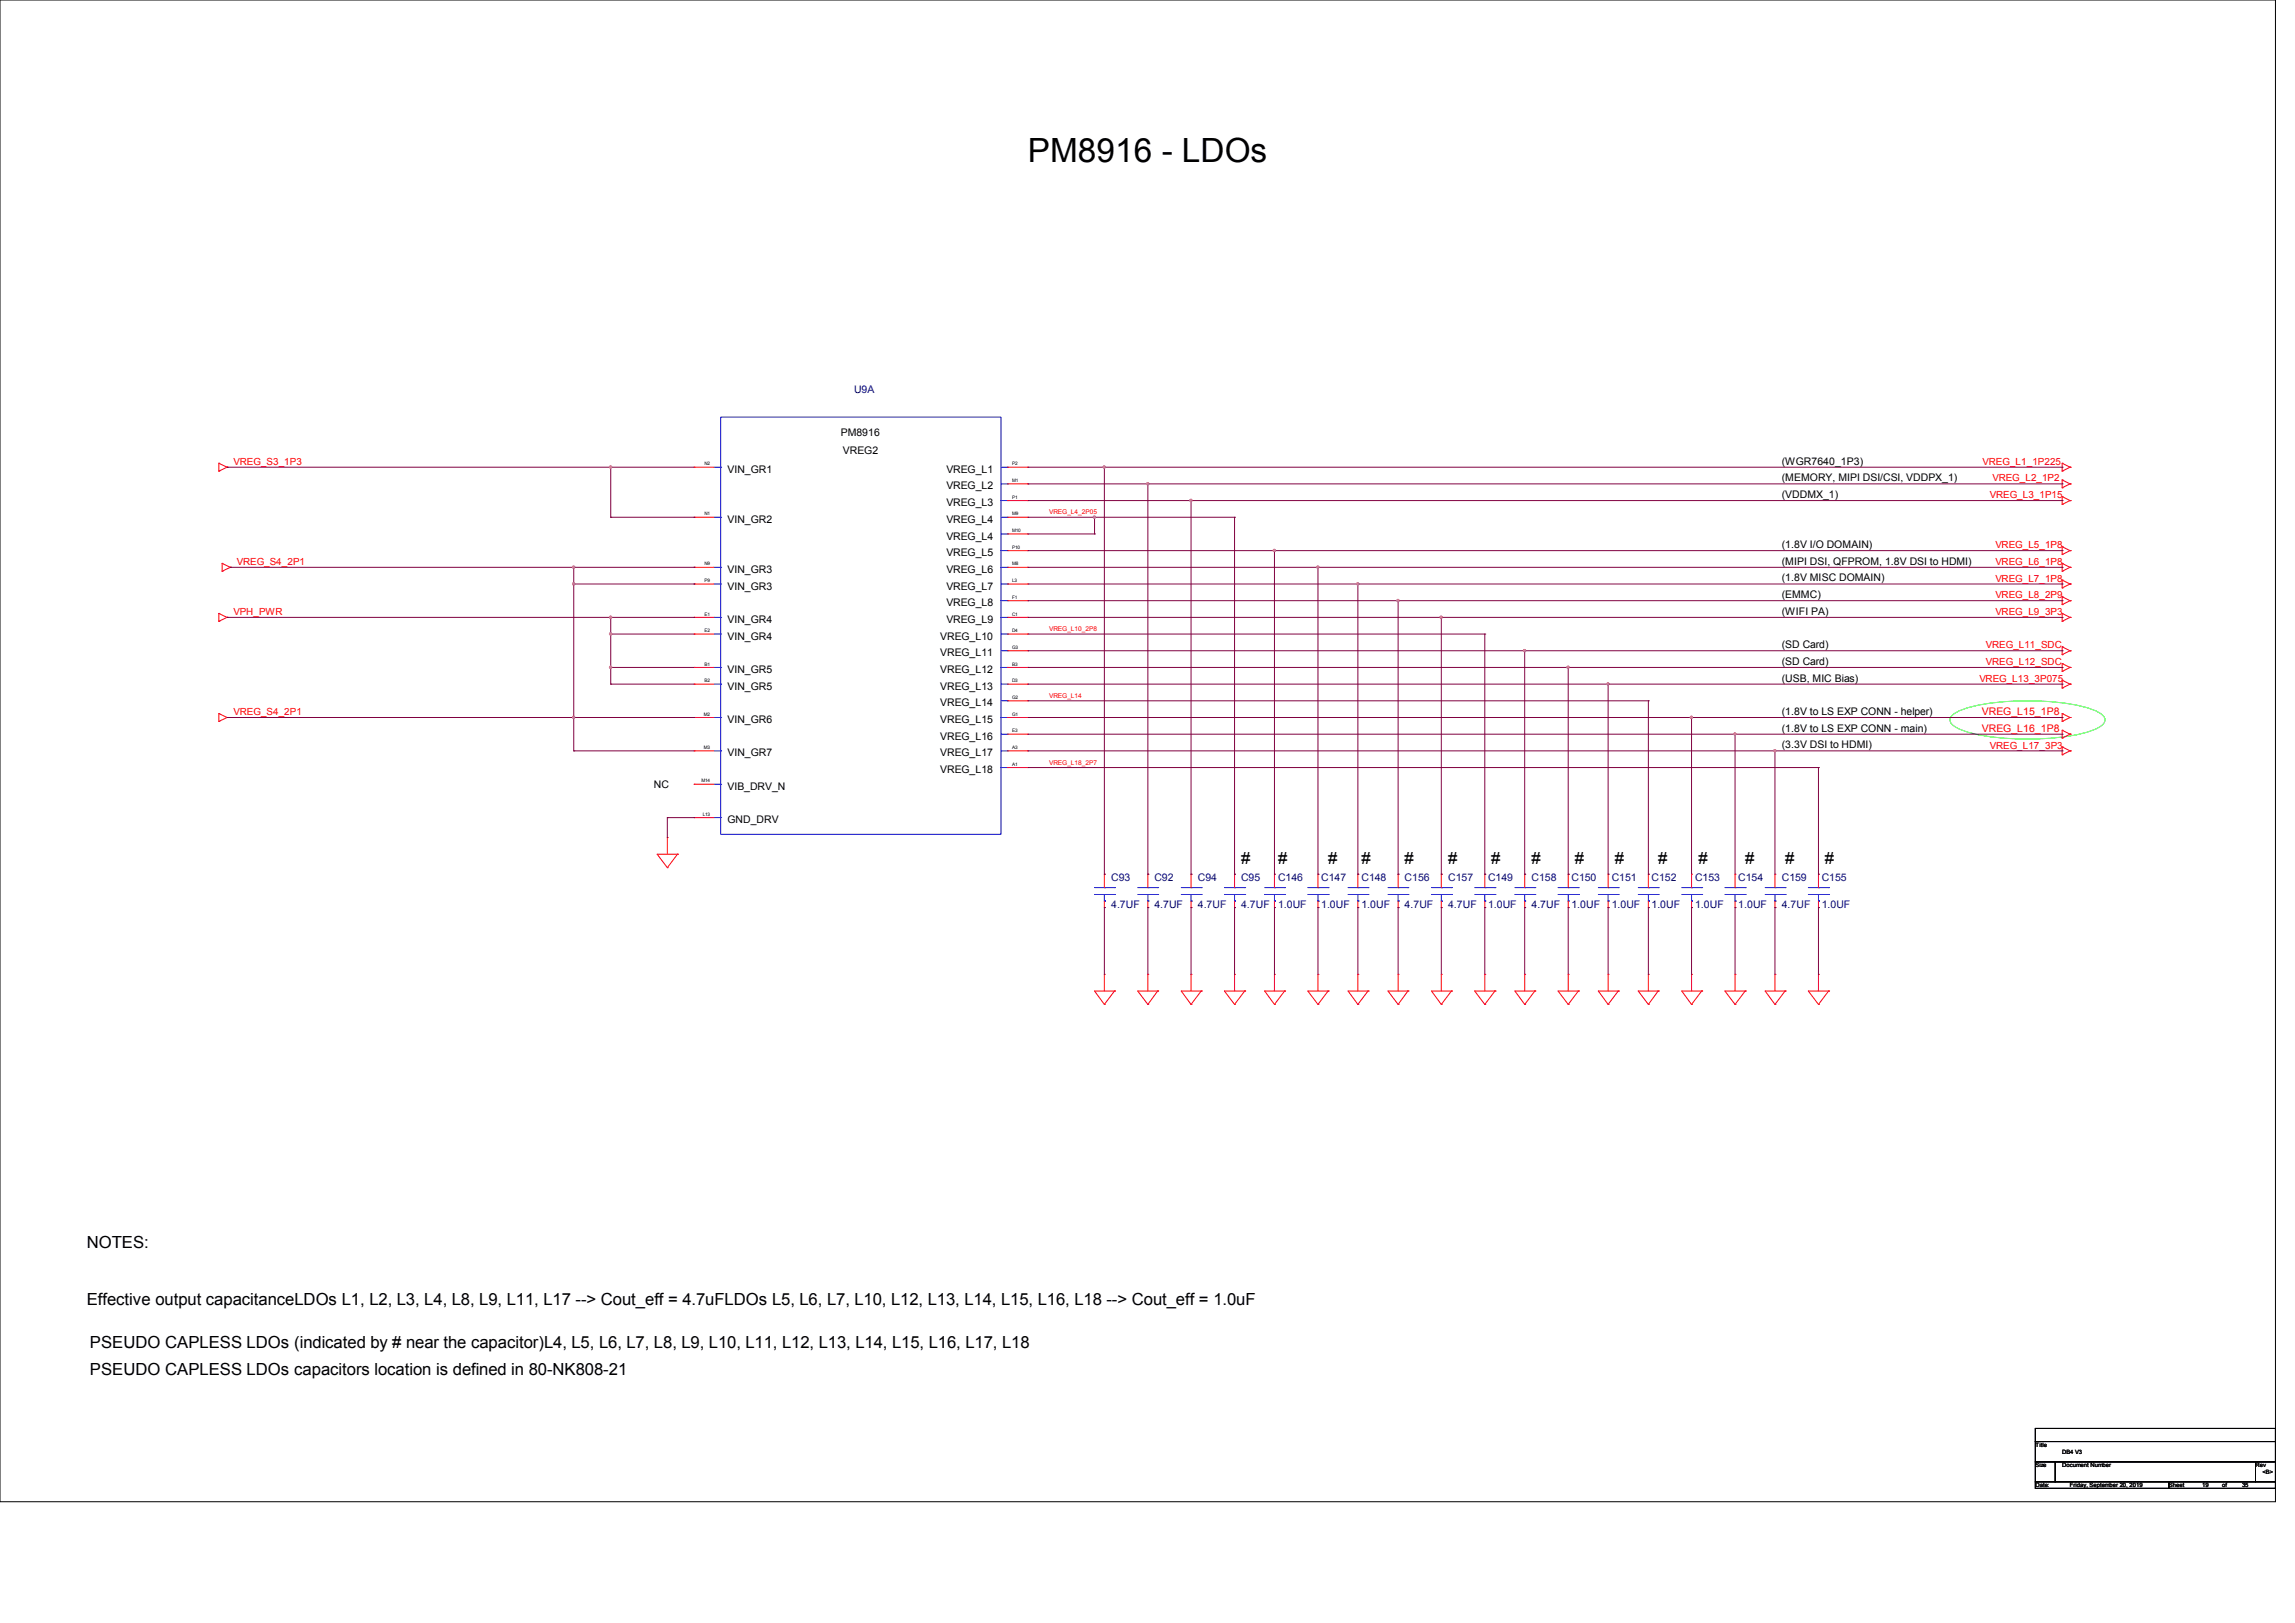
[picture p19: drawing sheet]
<svg xmlns="http://www.w3.org/2000/svg" width="297mm" height="210mm" viewBox="0 0 297 210" stroke-linecap="round" stroke-linejoin="round" font-family="sans-serif">
<defs><g id="words">
<text font-size="4.3" x="133" y="21">PM8916 - LDOs</text>
<g font-size="2.2">
<text x="160.6" y="111.8">#</text>
<text x="165.4" y="111.8">#</text>
<text x="171.9" y="111.8">#</text>
<text x="176.2" y="111.8">#</text>
<text x="181.8" y="111.8">#</text>
<text x="187.4" y="111.8">#</text>
<text x="193" y="111.8">#</text>
<text x="198.2" y="111.8">#</text>
<text x="203.8" y="111.8">#</text>
<text x="209" y="111.8">#</text>
<text x="214.6" y="111.8">#</text>
<text x="219.8" y="111.8">#</text>
<text x="225.8" y="111.8">#</text>
<text x="231" y="111.8">#</text>
<text x="236.2" y="111.8">#</text>
<text x="11.2" y="161.5">NOTES:</text>
<text x="11.2" y="168.8">Effective output capacitanceLDOs L1, L2, L3, L4, L8, L9, L11, L17 --&gt; Cout_eff = 4.7uFLDOs L5, L6, L7, L10, L12, L13, L14, L15, L16, L18 --&gt; Cout_eff = 1.0uF</text>
<text x="11.6" y="177.9">PSEUDO CAPLESS LDOs capacitors location is defined in 80-NK808-21</text>
<text x="11.6" y="174.5">PSEUDO CAPLESS LDOs (indicated by # near the capacitor)L4, L5, L6, L7, L8, L9, L10, L11, L12, L13, L14, L15, L16, L17, L18</text>
</g>
<g font-size="1.4" fill="#000080">
<text x="110.5" y="50.8">U9A</text>
<text x="143.8" y="114">C93</text>
<text x="143.8" y="117.5">4.7UF</text>
<text x="149.4" y="114">C92</text>
<text x="149.4" y="117.5">4.7UF</text>
<text x="155" y="114">C94</text>
<text x="155" y="117.5">4.7UF</text>
<text x="160.6" y="114">C95</text>
<text x="160.6" y="117.5">4.7UF</text>
<text x="165.4" y="114">C146</text>
<text x="165.4" y="117.5">1.0UF</text>
<text x="171" y="114">C147</text>
<text x="171" y="117.5">1.0UF</text>
<text x="176.2" y="114">C148</text>
<text x="176.2" y="117.5">1.0UF</text>
<text x="181.8" y="114">C156</text>
<text x="181.8" y="117.5">4.7UF</text>
<text x="187.4" y="114">C157</text>
<text x="187.4" y="117.5">4.7UF</text>
<text x="192.6" y="114">C149</text>
<text x="192.6" y="117.5">1.0UF</text>
<text x="198.2" y="114">C158</text>
<text x="198.2" y="117.5">4.7UF</text>
<text x="203.4" y="114">C150</text>
<text x="203.4" y="117.5">1.0UF</text>
<text x="208.6" y="114">C151</text>
<text x="208.6" y="117.5">1.0UF</text>
<text x="213.7" y="114">C152</text>
<text x="213.7" y="117.5">1.0UF</text>
<text x="219.4" y="114">C153</text>
<text x="219.4" y="117.5">1.0UF</text>
<text x="225" y="114">C154</text>
<text x="225" y="117.5">1.0UF</text>
<text x="230.6" y="114">C159</text>
<text x="230.6" y="117.5">4.7UF</text>
<text x="235.7" y="114">C155</text>
<text x="235.7" y="117.5">1.0UF</text>
</g>
<g font-size="1.4">
<text x="108.8" y="56.4">PM8916</text>
<text x="109.1" y="58.8">VREG2</text>
<text x="94.1" y="61.2">VIN_GR1</text>
<text x="122.5" y="61.2">VREG_L1</text>
<text x="122.5" y="65.5">VREG_L3</text>
<text x="122.5" y="63.3">VREG_L2</text>
<text x="230.6" y="64.4">(VDDMX_1)</text>
<text x="230.6" y="62.3">(MEMORY, MIPI DSI/CSI, VDDPX_1)</text>
<text x="230.6" y="60.1">(WGR7640_1P3)</text>
<text x="94.1" y="67.6">VIN_GR2</text>
<text x="122.5" y="69.8">VREG_L4</text>
<text x="122.5" y="67.6">VREG_L4</text>
<text x="122.5" y="72">VREG_L5</text>
<text x="230.6" y="70.9">(1.8V I/O DOMAIN)</text>
<text x="94.1" y="76.3">VIN_GR3</text>
<text x="94.1" y="74.1">VIN_GR3</text>
<text x="122.5" y="76.3">VREG_L7</text>
<text x="122.5" y="74.1">VREG_L6</text>
<text x="230.6" y="77.4">(EMMC)</text>
<text x="230.6" y="75.2">(1.8V MISC DOMAIN)</text>
<text x="230.6" y="73.1">(MIPI DSI, QFPROM, 1.8V DSI to HDMI)</text>
<text x="94.1" y="82.8">VIN_GR4</text>
<text x="94.1" y="80.6">VIN_GR4</text>
<text x="121.7" y="82.8">VREG_L10</text>
<text x="122.5" y="78.4">VREG_L8</text>
<text x="122.5" y="80.6">VREG_L9</text>
<text x="230.6" y="79.5">(WIFI PA)</text>
<text x="230.6" y="83.9">(SD Card)</text>
<text x="94.1" y="87.1">VIN_GR5</text>
<text x="94.1" y="89.2">VIN_GR5</text>
<text x="121.7" y="89.2">VREG_L13</text>
<text x="121.7" y="87.1">VREG_L12</text>
<text x="121.7" y="84.9">VREG_L11</text>
<text x="230.6" y="88.2">(USB, MIC Bias)</text>
<text x="230.6" y="86">(SD Card)</text>
<text x="94.1" y="93.6">VIN_GR6</text>
<text x="121.7" y="93.6">VREG_L15</text>
<text x="121.7" y="91.4">VREG_L14</text>
<text x="121.7" y="95.7">VREG_L16</text>
<text x="230.6" y="94.7">(1.8V to LS EXP CONN - main)</text>
<text x="230.6" y="92.5">(1.8V to LS EXP CONN - helper)</text>
<text x="94.1" y="97.9">VIN_GR7</text>
<text x="121.7" y="100">VREG_L18</text>
<text x="121.7" y="97.9">VREG_L17</text>
<text x="230.6" y="96.8">(3.3V DSI to HDMI)</text>
<text x="84.6" y="102">NC</text>
<text x="94.1" y="102.2">VIB_DRV_N</text>
<text x="94.1" y="106.4">GND_DRV</text>
</g>
<g font-size="1.4" fill="#f00">
<text x="256.5" y="92.5">VREG_L15_1P8</text>
<text x="256.5" y="94.7">VREG_L16_1P8</text>
</g>
<g font-size="1.3" fill="#f00">
<text x="30.2" y="60.2">VREG_S3_1P3</text>
<text x="256.6" y="60.2">VREG_L1_1P225</text>
<text x="257.5" y="64.5">VREG_L3_1P15</text>
<text x="257.8" y="62.2">VREG_L2_1P2</text>
<text x="258.2" y="71">VREG_L5_1P8</text>
<text x="30.6" y="73.1">VREG_S4_2P1</text>
<text x="258.2" y="75.3">VREG_L7_1P8</text>
<text x="258.2" y="73.1">VREG_L6_1P8</text>
<text x="258.2" y="77.4">VREG_L8_2P9</text>
<text x="30.2" y="79.6">VPH_PWR</text>
<text x="257" y="83.9">VREG_L11_SDC</text>
<text x="258.2" y="79.6">VREG_L9_3P3</text>
<text x="256.2" y="88.2">VREG_L13_3P075</text>
<text x="257" y="86.1">VREG_L12_SDC</text>
<text x="30.2" y="92.5">VREG_S4_2P1</text>
<text x="257.5" y="96.9">VREG_L17_3P3</text>
</g>
<g font-size=".8" fill="#f00">
<text x="135.8" y="66.5">VREG_L4_2P05</text>
<text x="135.8" y="81.7">VREG_L10_2P8</text>
<text x="135.8" y="90.3">VREG_L14</text>
<text x="135.8" y="98.9">VREG_L18_2P7</text>
</g>
<g font-size=".8">
<text x="263.4" y="187.2">Title</text>
<text x="263.4" y="189.9">Size</text>
<text x="266.9" y="188.1">DB4 V3</text>
<text x="266.9" y="189.9">Document Number</text>
<text x="291.9" y="189.9">Rev</text>
<text x="292.8" y="190.7">&lt;B&gt;</text>
<text x="263.4" y="192.4">Date:</text>
<text x="267.9" y="192.4">Friday, September 20, 2019</text>
<text x="280.7" y="192.4">Sheet</text>
<text x="285" y="192.4">19</text>
<text x="287.6" y="192.4">of</text>
<text x="290.1" y="192.4">35</text>
</g>
<g font-size=".6">
<text x="91.2" y="60.2">N2</text>
<text x="131" y="60.2">P2</text>
<text x="131" y="64.5">P1</text>
<text x="131" y="62.4">M1</text>
<text x="91.2" y="66.7">N1</text>
<text x="131" y="68.8">M10</text>
<text x="131" y="66.7">M9</text>
<text x="131" y="71">P10</text>
<text x="91.2" y="75.3">P9</text>
<text x="91.2" y="73.2">N9</text>
<text x="131" y="75.3">L3</text>
<text x="131" y="73.2">M8</text>
<text x="131" y="77.5">F1</text>
<text x="91.2" y="81.8">E2</text>
<text x="91.2" y="79.6">E1</text>
<text x="131" y="81.8">D4</text>
<text x="131" y="84">G3</text>
<text x="131" y="79.6">C1</text>
<text x="91.2" y="86.1">B1</text>
<text x="91.2" y="88.3">B2</text>
<text x="131" y="88.3">D3</text>
<text x="131" y="86.1">B3</text>
<text x="91.1" y="92.6">M2</text>
<text x="131" y="92.6">G1</text>
<text x="131" y="90.4">G2</text>
<text x="131" y="94.8">E3</text>
<text x="90.8" y="101.2">M14</text>
<text x="91.1" y="96.9">M3</text>
<text x="131" y="99.1">A1</text>
<text x="131" y="96.9">A3</text>
<text x="91" y="105.6">L13</text>
</g>
</g></defs>
<path d="M0 0h294.5v194.3h-294.5zM263.4 184.8h31.1v1.7h-31.1zM263.4 186.5h31.1v2.6h-31.1zM263.4 189.1h2.6v2.6h-2.6zM263.4 191.7h17.3v.9h-17.3zM266 189.1h25.9v2.6h-25.9zM280.7 191.7h13.8v.9h-13.8zM291.9 189.1h2.6v2.6h-2.6z" fill="none" stroke="#000" stroke-width=".13"/>
<path d="M252.8 92.4a12 12 0 0 1 5.4-1.5 34.8 34.8 0 0 1 11.8 .6 4.2 4.2 0 0 1 2.3 1.3l.1 .4a2.03 2.03 0 0 1-1.6 1.3 29.5 29.5 0 0 1-11.3 1 17.6 17.6 0 0 1-6.2-1.3l-.5-.3a.81 .81 0 0 1 0-1.5z" fill="none" stroke="#0f0" stroke-width=".13"/>
<g fill="none" stroke="#f00" stroke-width=".13">
<path d="M28.3 59.9h.1M28.3 59.9v1.1M28.3 59.9l1.1 .6M266.9 59.9h.1M266.9 59.9v1.1M266.9 59.9l1 .6M28.3 79.4h.1M28.3 61h.1M28.3 79.4v1M28.3 79.4l1.1 .5M28.7 72.9h.1M28.7 73.9h.1"/>
<path d="M28.7 72.9l1.1 .5M28.7 72.9v1M29.4 79.9h.1M29.4 60.5h.1M29.4 79.9l-1.1 .5M29.4 60.5l-1.1 .5M29.8 73.4h.1M29.8 73.4l-1.1 .5M89.8 75.6h.1M89.8 60.5h.1M89.8 66.9h.1M89.8 79.9h.1"/>
<path d="M89.8 73.4h.1M89.8 75.6h2.6M89.8 60.5h2.6M89.8 73.4h2.6M89.8 66.9h2.6M89.8 79.9h2.6M130.4 69.1h2.6M130.4 75.6h2.6M130.4 60.5h2.6M130.4 73.4h2.6M130.4 66.9h2.6M130.4 64.8h2.6"/>
<path d="M130.4 79.9h2.6M130.4 71.2h2.6M130.4 77.7h2.6M130.4 62.6h2.6M133 69.1h.1M133 75.6h.1M133 73.4h.1M133 66.9h.1M133 60.5h.1M133 64.8h.1M133 71.2h.1M133 77.7h.1"/>
<path d="M133 62.6h.1M133 79.9h.1M266.9 75.1h.1M266.9 76.1h.1M266.9 61h.1M266.9 70.7h.1M266.9 71.8h.1M266.9 79.4h.1M266.9 62.1h.1M266.9 63.1h.1M266.9 72.9h.1M266.9 73.9h.1"/>
<path d="M266.9 77.2h.1M266.9 78.2h.1M266.9 64.3h.1M266.9 65.3h.1M266.9 62.1v1M266.9 64.3v1M266.9 70.7v1.1M266.9 72.9v1M266.9 75.1v1M266.9 77.2v1M266.9 79.4v1M266.9 75.1l1 .5"/>
<path d="M266.9 70.7l1 .5M266.9 79.4l1 .5M266.9 62.1l1 .5M266.9 72.9l1 .5M266.9 77.2l1 .5M266.9 64.3l1 .5M267.9 75.6h.1M267.9 60.5h.1M267.9 71.2h.1M267.9 79.9h.1M267.9 62.6h.1M267.9 73.4h.1"/>
<path d="M267.9 77.7h.1M267.9 64.8h.1M267.9 75.6l-1 .5M267.9 60.5l-1 .5M267.9 71.2l-1 .6M267.9 79.9l-1 .5M267.9 62.6l-1 .5M267.9 73.4l-1 .5M267.9 77.7l-1 .5M267.9 64.8l-1 .5M28.3 92.3h.1M28.3 93.3h.1"/>
<path d="M28.3 80.4h.1M28.3 92.3l1.1 .5M28.3 92.3v1M29.4 92.8h.1M29.4 92.8l-1.1 .5M89.8 92.8h.1M89.8 82h.1M89.8 86.4h.1M89.8 88.5h.1M89.8 97.2h.1M89.8 92.8h2.6M89.8 88.5h2.6"/>
<path d="M89.8 82h2.6M89.8 86.4h2.6M89.8 97.2h2.6M130.4 92.8h2.6M130.4 88.5h2.6M130.4 82h2.6M130.4 86.4h2.6M130.4 84.2h2.6M130.4 97.2h2.6M130.4 90.7h2.6M130.4 95h2.6M130.4 99.3h2.6"/>
<path d="M133 88.5h.1M133 92.8h.1M133 86.4h.1M133 82h.1M133 84.2h.1M133 90.7h.1M133 95h.1M133 99.3h.1M133 97.2h.1M266.9 92.3h.1M266.9 93.3h.1M266.9 88h.1"/>
<path d="M266.9 89h.1M266.9 85.9h.1M266.9 86.9h.1M266.9 83.7h.1M266.9 84.7h.1M266.9 96.6h.1M266.9 97.7h.1M266.9 80.4h.1M266.9 94.5h.1M266.9 95.5h.1M266.9 92.3l1 .5M266.9 83.7v1"/>
<path d="M266.9 85.9v1M266.9 88v1M266.9 92.3v1M266.9 94.5v1M266.9 96.6v1.1M266.9 88l1 .5M266.9 85.9l1 .5M266.9 83.7l1 .5M266.9 96.6l1 .6M266.9 94.5l1 .5M267.9 92.8h.1M267.9 88.5h.1"/>
<path d="M267.9 86.4h.1M267.9 84.2h.1M267.9 97.2h.1M267.9 95h.1M267.9 92.8l-1 .5M267.9 88.5l-1 .5M267.9 86.4l-1 .5M267.9 84.2l-1 .5M267.9 97.2l-1 .5M267.9 95l-1 .5M86.4 108.4h.1M86.4 112.3h.1"/>
<path d="M86.4 108.4v2.1M87.7 110.5h.1M87.7 110.5h-2.7l1.4 1.8M87.7 110.5l-1.3 1.8M89.8 101.5h.1M89.8 105.8h.1M89.8 101.5h2.6M89.8 105.8h2.6M142.9 113.1h.1M142.9 117.4h.1M142.9 113.1v1.8M142.9 116.6v.8"/>
<path d="M148.5 113.1h.1M148.5 117.4h.1M148.5 113.1v1.8M148.5 116.6v.8M154.1 113.1h.1M154.1 117.4h.1M154.1 113.1v1.8M154.1 116.6v.8M159.8 113.1h.1M159.8 117.4h.1M159.8 113.1v1.8M159.8 116.6v.8"/>
<path d="M164.9 113.1h.1M164.9 117.4h.1M164.9 113.1v1.8M164.9 116.6v.8M170.6 113.1h.1M170.6 117.4h.1M170.6 113.1v1.8M170.6 116.6v.8M175.7 113.1h.1M175.7 117.4h.1M175.7 113.1v1.8M175.7 116.6v.8"/>
<path d="M180.9 113.1h.1M180.9 117.4h.1M180.9 113.1v1.8M180.9 116.6v.8M186.5 113.1h.1M186.5 117.4h.1M186.5 113.1v1.8M186.5 116.6v.8M192.2 113.1h.1M192.2 117.4h.1M192.2 113.1v1.8M192.2 116.6v.8"/>
<path d="M197.3 113.1h.1M197.3 117.4h.1M197.3 113.1v1.8M197.3 116.6v.8M202.9 113.1h.1M202.9 117.4h.1M202.9 113.1v1.8M202.9 116.6v.8M208.1 113.1h.1M208.1 117.4h.1M208.1 113.1v1.8M208.1 116.6v.8"/>
<path d="M213.3 113.1h.1M213.3 117.4h.1M213.3 113.1v1.8M213.3 116.6v.8M218.9 113.1h.1M218.9 117.4h.1M218.9 113.1v1.8M218.9 116.6v.8M224.5 113.1h.1M224.5 117.4h.1M224.5 113.1v1.8M224.5 116.6v.8"/>
<path d="M229.7 113.1h.1M229.7 117.4h.1M229.7 113.1v1.8M229.7 116.6v.8M235.3 113.1h.1M235.3 117.4h.1M235.3 113.1v1.8M235.3 116.6v.8M142.9 126.1h.1M142.9 130h.1M142.9 126.1v2.1M144.2 128.2h.1"/>
<path d="M144.2 128.2h-2.6l1.3 1.8M144.2 128.2l-1.3 1.8M148.5 126.1h.1M148.5 130h.1M148.5 126.1v2.1M149.8 128.2h.1M149.8 128.2h-2.6l1.3 1.8M149.8 128.2l-1.3 1.8M154.1 126.1h.1M154.1 130h.1M154.1 126.1v2.1M155.4 128.2h.1"/>
<path d="M155.4 128.2h-2.5l1.2 1.8M155.4 128.2l-1.3 1.8M159.8 126.1h.1M159.8 130h.1M159.8 126.1v2.1M161.1 128.2h.1M161.1 128.2h-2.6l1.3 1.8M161.1 128.2l-1.3 1.8M164.9 126.1h.1M164.9 130h.1M164.9 126.1v2.1M166.2 128.2h.1"/>
<path d="M166.2 128.2h-2.5l1.2 1.8M166.2 128.2l-1.3 1.8M170.6 126.1h.1M170.6 130h.1M170.6 126.1v2.1M171.9 128.2h.1M171.9 128.2h-2.7l1.4 1.8M171.9 128.2l-1.3 1.8M175.7 126.1h.1M175.7 130h.1M175.7 126.1v2.1M177 128.2h.1"/>
<path d="M177 128.2h-2.5l1.2 1.8M177 128.2l-1.3 1.8M180.9 126.1h.1M180.9 130h.1M180.9 126.1v2.1M182.2 128.2h.1M182.2 128.2h-2.6l1.3 1.8M182.2 128.2l-1.3 1.8M186.5 126.1h.1M186.5 130h.1M186.5 126.1v2.1M187.8 128.2h.1"/>
<path d="M187.8 128.2h-2.5l1.2 1.8M187.8 128.2l-1.3 1.8M192.2 126.1h.1M192.2 130h.1M192.2 126.1v2.1M193.5 128.2h.1M193.5 128.2h-2.7l1.4 1.8M193.5 128.2l-1.3 1.8M197.3 126.1h.1M197.3 130h.1M197.3 126.1v2.1M198.6 128.2h.1"/>
<path d="M198.6 128.2h-2.6l1.3 1.8M198.6 128.2l-1.3 1.8M202.9 126.1h.1M202.9 130h.1M202.9 126.1v2.1M204.3 128.2h.1M204.3 128.2h-2.7l1.3 1.8M204.3 128.2l-1.4 1.8M208.1 126.1h.1M208.1 130h.1M208.1 126.1v2.1M209.4 128.2h.1"/>
<path d="M209.4 128.2h-2.6l1.3 1.8M209.4 128.2l-1.3 1.8M213.3 126.1h.1M213.3 130h.1M213.3 126.1v2.1M214.6 128.2h.1M214.6 128.2h-2.6l1.3 1.8M214.6 128.2l-1.3 1.8M218.9 126.1h.1M218.9 130h.1M218.9 126.1v2.1M220.2 128.2h.1"/>
<path d="M220.2 128.2h-2.6l1.3 1.8M220.2 128.2l-1.3 1.8M224.5 126.1h.1M224.5 130h.1M224.5 126.1v2.1M225.8 128.2h.1M225.8 128.2h-2.6l1.3 1.8M225.8 128.2l-1.3 1.8M229.7 126.1h.1M229.7 130h.1M229.7 126.1v2.1M231 128.2h.1"/>
<path d="M231 128.2h-2.6l1.3 1.8M231 128.2l-1.3 1.8M235.3 126.1h.1M235.3 130h.1M235.3 126.1v2.1M236.6 128.2h.1M236.6 128.2h-2.6l1.3 1.8M236.6 128.2l-1.3 1.8"/>
</g>
<g fill="none" stroke="#00f" stroke-width=".13">
<path d="M93.3 54h36.2v53.9h-36.2zM92.4 75.6h.9M92.4 60.5h.9M92.4 73.4h.9M92.4 66.9h.9M92.4 79.9h.9M93.3 75.6h.1M93.3 60.5h.1M93.3 66.9h.1M93.3 79.9h.1M93.3 73.4h.1M129.5 69.1h.9"/>
<path d="M129.5 75.6h.9M129.5 60.5h.9M129.5 73.4h.9M129.5 66.9h.9M129.5 64.8h.9M129.5 79.9h.9M129.5 71.2h.9M129.5 77.7h.9M129.5 62.6h.9M130.4 69.1h.1M130.4 75.6h.1M130.4 73.4h.1"/>
<path d="M130.4 66.9h.1M130.4 60.5h.1M130.4 64.8h.1M130.4 71.2h.1M130.4 77.7h.1M130.4 62.6h.1M130.4 79.9h.1M92.4 92.8h.9M92.4 88.5h.9M92.4 82h.9M92.4 86.4h.9M92.4 97.2h.9"/>
<path d="M93.3 92.8h.1M93.3 82h.1M93.3 86.4h.1M93.3 88.5h.1M93.3 97.2h.1M129.5 92.8h.9M129.5 88.5h.9M129.5 82h.9M129.5 86.4h.9M129.5 84.2h.9M129.5 97.2h.9M129.5 90.7h.9"/>
<path d="M129.5 95h.9M129.5 99.3h.9M130.4 88.5h.1M130.4 92.8h.1M130.4 86.4h.1M130.4 82h.1M130.4 84.2h.1M130.4 90.7h.1M130.4 95h.1M130.4 99.3h.1M130.4 97.2h.1M92.4 101.5h.9"/>
<path d="M92.4 105.8h.9M93.3 101.5h.1M93.3 105.8h.1M141.6 114.9h2.6M141.6 115.7h2.6M142.9 114.9h.1M142.9 116.6h.1M142.9 115.7v.9M144.2 114.9h.1M144.2 115.7h.1M147.2 114.9h2.6M147.2 115.7h2.6"/>
<path d="M148.5 114.9h.1M148.5 116.6h.1M148.5 115.7v.9M149.8 114.9h.1M149.8 115.7h.1M152.9 114.9h2.5M152.9 115.7h2.5M154.1 114.9h.1M154.1 116.6h.1M154.1 115.7v.9M155.4 114.9h.1M155.4 115.7h.1"/>
<path d="M158.5 114.9h2.6M158.5 115.7h2.6M159.8 114.9h.1M159.8 116.6h.1M159.8 115.7v.9M161.1 114.9h.1M161.1 115.7h.1M163.7 114.9h2.5M163.7 115.7h2.5M164.9 114.9h.1M164.9 116.6h.1M164.9 115.7v.9"/>
<path d="M166.2 114.9h.1M166.2 115.7h.1M169.2 114.9h2.7M169.2 115.7h2.7M170.6 114.9h.1M170.6 116.6h.1M170.6 115.7v.9M171.9 114.9h.1M171.9 115.7h.1M174.5 114.9h2.5M174.5 115.7h2.5M175.7 114.9h.1"/>
<path d="M175.7 116.6h.1M175.7 115.7v.9M177 114.9h.1M177 115.7h.1M179.6 114.9h2.6M179.6 115.7h2.6M180.9 114.9h.1M180.9 116.6h.1M180.9 115.7v.9M182.2 114.9h.1M182.2 115.7h.1M185.3 114.9h2.5"/>
<path d="M185.3 115.7h2.5M186.5 114.9h.1M186.5 116.6h.1M186.5 115.7v.9M187.8 114.9h.1M187.8 115.7h.1M190.8 114.9h2.7M190.8 115.7h2.7M192.2 114.9h.1M192.2 116.6h.1M192.2 115.7v.9M193.5 114.9h.1"/>
<path d="M193.5 115.7h.1M196 114.9h2.6M196 115.7h2.6M197.3 114.9h.1M197.3 116.6h.1M197.3 115.7v.9M198.6 114.9h.1M198.6 115.7h.1M201.6 114.9h2.7M201.6 115.7h2.7M202.9 114.9h.1M202.9 116.6h.1"/>
<path d="M202.9 115.7v.9M204.3 114.9h.1M204.3 115.7h.1M206.8 114.9h2.6M206.8 115.7h2.6M208.1 114.9h.1M208.1 116.6h.1M208.1 115.7v.9M209.4 114.9h.1M209.4 115.7h.1M212 114.9h2.6M212 115.7h2.6"/>
<path d="M213.3 114.9h.1M213.3 116.6h.1M213.3 115.7v.9M214.6 114.9h.1M214.6 115.7h.1M217.6 114.9h2.6M217.6 115.7h2.6M218.9 114.9h.1M218.9 116.6h.1M218.9 115.7v.9M220.2 114.9h.1M220.2 115.7h.1"/>
<path d="M223.2 114.9h2.6M223.2 115.7h2.6M224.5 114.9h.1M224.5 116.6h.1M224.5 115.7v.9M225.8 114.9h.1M225.8 115.7h.1M228.4 114.9h2.6M228.4 115.7h2.6M229.7 114.9h.1M229.7 116.6h.1M229.7 115.7v.9"/>
<path d="M231 114.9h.1M231 115.7h.1M234 114.9h2.6M234 115.7h2.6M235.3 114.9h.1M235.3 116.6h.1M235.3 115.7v.9M236.6 114.9h.1M236.6 115.7h.1"/>
</g>
<g fill="none" stroke="#800040" stroke-width=".13">
<path d="M29.4 60.5h60.4M29.4 79.9h60.4M29.8 73.4h60M74.3 73.4h.1M74.3 75.6h.1M74.3 73.4v23.8M74.3 75.6h15.5M79 60.5h.1M79 66.9h.1M79 79.9h.1M79 66.9h10.8M79 60.5v6.4"/>
<path d="M79 79.9v8.6M89.8 73.4h.1M89.8 75.6h.1M89.8 66.9h.1M89.8 79.9h.1M133 77.7h133.9M133 62.6h133.9M133 69.1h8.6M133 66.9h26.8M133 60.5h133.9M133 79.9h133.9M133 73.4h133.9"/>
<path d="M133 75.6h133.9M133 64.8h133.9M133 71.2h133.9M141.6 69.1h.1M141.6 66.9h.1M141.6 66.9v2.2M142.9 60.5h.1M142.9 60.5v52.6M148.5 62.6h.1M148.5 62.6v50.5M154.1 64.8h.1M154.1 64.8v48.3"/>
<path d="M159.8 66.9h.1M159.8 66.9v46.2M164.9 71.2h.1M164.9 71.2v41.9M170.6 73.4h.1M170.6 73.4v39.7M175.7 75.6h.1M175.7 75.6v37.5M180.9 77.7h.1M180.9 77.7v35.4M186.5 79.9h.1M186.5 79.9v33.2"/>
<path d="M266.9 77.7h.1M266.9 62.6h.1M266.9 60.5h.1M266.9 79.9h.1M266.9 75.6h.1M266.9 73.4h.1M266.9 64.8h.1M266.9 71.2h.1M29.4 92.8h60.4M74.3 92.8h.1M74.3 97.2h.1M74.3 97.2h15.5"/>
<path d="M79 82h.1M79 86.4h.1M79 88.5h.1M79 82h10.8M79 86.4h10.8M79 88.5h10.8M89.8 92.8h.1M133 95h133.9M133 92.8h133.9M133 90.7h80.3M133 99.3h102.3M133 97.2h133.9"/>
<path d="M133 84.2h133.9M133 82h59.2M133 86.4h133.9M133 88.5h133.9M192.2 82h.1M192.2 82v31.1M197.3 84.2h.1M197.3 84.2v28.9M202.9 86.4h.1M202.9 86.4v26.7M208.1 88.5h.1M208.1 88.5v24.6"/>
<path d="M213.3 90.7h.1M213.3 90.7v22.4M218.9 92.8h.1M218.9 92.8v20.3M224.5 95h.1M224.5 95v18.1M229.7 97.2h.1M229.7 97.2v15.9M235.3 99.3h.1M235.3 99.3v13.8M266.9 95h.1M266.9 92.8h.1"/>
<path d="M266.9 97.2h.1M266.9 84.2h.1M266.9 88.5h.1M266.9 86.4h.1M86.4 105.8h.1M86.4 105.8v2.6M86.4 105.8h3.4M89.8 105.8h.1M142.9 113.1h.1M142.9 117.4h.1M142.9 117.4v8.7M148.5 113.1h.1"/>
<path d="M148.5 117.4h.1M148.5 117.4v8.7M154.1 113.1h.1M154.1 117.4h.1M154.1 117.4v8.7M159.8 113.1h.1M159.8 117.4h.1M159.8 117.4v8.7M164.9 113.1h.1M164.9 117.4h.1M164.9 117.4v8.7M170.6 113.1h.1"/>
<path d="M170.6 117.4h.1M170.6 117.4v8.7M175.7 113.1h.1M175.7 117.4h.1M175.7 117.4v8.7M180.9 113.1h.1M180.9 117.4h.1M180.9 117.4v8.7M186.5 113.1h.1M186.5 117.4h.1M186.5 117.4v8.7M192.2 113.1h.1"/>
<path d="M192.2 117.4h.1M192.2 117.4v8.7M197.3 113.1h.1M197.3 117.4h.1M197.3 117.4v8.7M202.9 113.1h.1M202.9 117.4h.1M202.9 117.4v8.7M208.1 113.1h.1M208.1 117.4h.1M208.1 117.4v8.7M213.3 113.1h.1"/>
<path d="M213.3 117.4h.1M213.3 117.4v8.7M218.9 117.4h.1M218.9 117.4v8.7M224.5 117.4h.1M224.5 117.4v8.7M229.7 117.4h.1M229.7 117.4v8.7M235.3 113.1h.1M235.3 117.4h.1M235.3 117.4v8.7"/>
</g>
<g fill="#f0f" stroke="#f0f" stroke-width=".13">
<circle cx="224.5" cy="95" r=".15"/>
<circle cx="218.9" cy="92.8" r=".15"/>
<circle cx="180.9" cy="77.7" r=".15"/>
<circle cx="148.5" cy="62.6" r=".15"/>
<circle cx="141.6" cy="66.9" r=".15"/>
<circle cx="142.9" cy="60.4" r=".15"/>
<circle cx="186.5" cy="79.9" r=".15"/>
<circle cx="229.7" cy="97.1" r=".15"/>
<circle cx="197.3" cy="84.2" r=".15"/>
<circle cx="74.2" cy="92.8" r=".15"/>
<circle cx="74.2" cy="73.4" r=".15"/>
<circle cx="74.2" cy="75.5" r=".15"/>
<circle cx="79" cy="60.4" r=".15"/>
<circle cx="79" cy="86.3" r=".15"/>
<circle cx="79" cy="82" r=".15"/>
<circle cx="79" cy="79.9" r=".15"/>
<circle cx="175.7" cy="75.5" r=".15"/>
<circle cx="208.1" cy="88.5" r=".15"/>
<circle cx="202.9" cy="86.3" r=".15"/>
<circle cx="170.5" cy="73.4" r=".15"/>
<circle cx="154.1" cy="64.7" r=".15"/>
<circle cx="164.9" cy="71.2" r=".15"/>
</g>
<use href="#words"/>
</svg>
